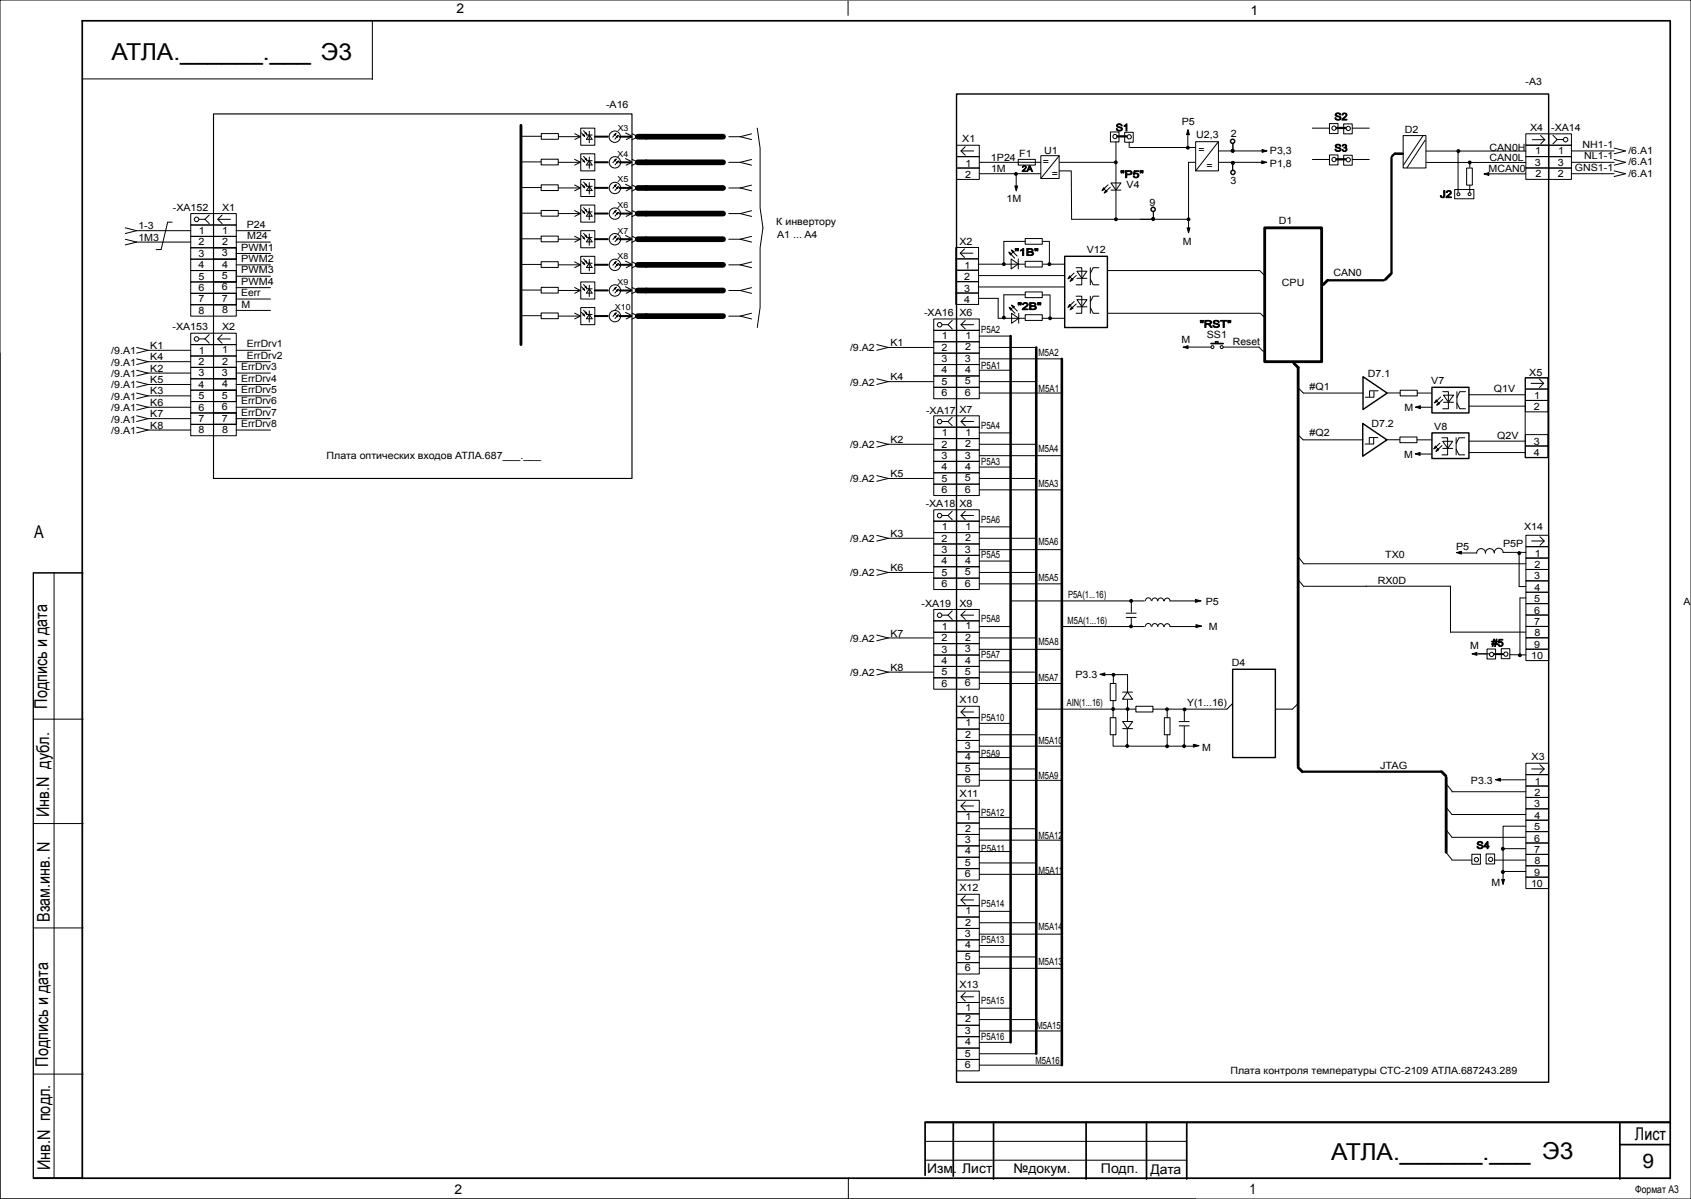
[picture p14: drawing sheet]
<svg xmlns="http://www.w3.org/2000/svg" width="594mm" height="421mm" viewBox="0 0 594 421" stroke-linecap="round" stroke-linejoin="round" font-family="sans-serif">
<defs><g id="words">
<g font-size="8.2">
<text x="39.2" y="21">АТЛА.______.___ Э3</text>
<text x="467.6" y="407.2">АТЛА.______.___ Э3</text>
</g>
<text font-size="7" x="577" y="410">9</text>
<g font-size="6.2">
<text x="11.9" y="189">A</text>
<text x="16.6" y="248.9" transform="rotate(-90 16.6 248.9)">Подпись и дата</text>
<text x="17.3" y="287" transform="rotate(-90 17.3 287)">Инв.N дубл.</text>
<text x="17.5" y="323.7" transform="rotate(-90 17.5 323.7)">Взам.инв. N</text>
<text x="16.9" y="374.5" transform="rotate(-90 16.9 374.5)">Подпись и дата</text>
<text x="574.3" y="400.3">Лист</text>
<text x="17.6" y="410.9" transform="rotate(-90 17.6 410.9)">Инв.N подл.</text>
</g>
<text font-size="5" x="438.9" y="419.4">1</text>
<g font-size="4.7">
<text x="160.3" y="4.7">2</text>
<text x="439.3" y="5.3">1</text>
<text x="325.7" y="412">Изм.</text>
<text x="338" y="412">Лист</text>
<text x="356" y="412">№докум.</text>
<text x="386.7" y="412">Подп.</text>
<text x="404.1" y="412.2">Дата</text>
<text x="159.6" y="419.4">2</text>
</g>
<text font-size="3.7" x="574.4" y="419">Формат А3</text>
<g font-size="3.5">
<text x="535.9" y="30">-А3</text>
<text x="212.9" y="38">-А16</text>
<text x="392" y="46">S1</text>
<text x="415.1" y="44">P5</text>
<text x="432.4" y="48">2</text>
<text x="468.7" y="42.2">S2</text>
<text x="493.5" y="46.6">D2</text>
<text x="537.5" y="46">X4</text>
<text x="544.9" y="46">-XA14</text>
<text x="338" y="50">X1</text>
<text x="420.2" y="48.5">U2,3</text>
<text x="421.1" y="53.8">=</text>
<text x="468.7" y="53.2">S3</text>
<text x="523.2" y="52.9">CAN0H</text>
<text x="555.9" y="52">NH1-1</text>
<text x="339.1" y="58.5">1</text>
<text x="348.1" y="56.6">1P24</text>
<text x="358" y="55">F1</text>
<text x="366.3" y="58">=</text>
<text x="366.8" y="54">U1</text>
<text x="423.8" y="59.3">=</text>
<text x="446.1" y="54.1">P3,3</text>
<text x="446.1" y="58.7">P1,8</text>
<text x="523.2" y="56.5">CAN0L</text>
<text x="539.1" y="58.4">3</text>
<text x="539.2" y="54">1</text>
<text x="547.2" y="58.1">3</text>
<text x="547.4" y="54.1">1</text>
<text x="553.2" y="60">GNS1-1</text>
<text x="556.5" y="56">NL1-1</text>
<text x="572" y="54">/6.A1</text>
<text x="572" y="58">/6.A1</text>
<text x="339" y="62.5">2</text>
<text x="348.1" y="60.3">1M</text>
<text x="369.4" y="62.2">=</text>
<text x="393.5" y="62.4">&quot;P5&quot;</text>
<text x="432.3" y="64.6">3</text>
<text x="522.9" y="60.6">MCAN0</text>
<text x="539.4" y="62.3">2</text>
<text x="547.3" y="62.1">2</text>
<text x="572" y="62">/6.A1</text>
<text x="353.6" y="71">1M</text>
<text x="395.8" y="66">V4</text>
<text x="505.8" y="69.4">J2</text>
<text x="60.7" y="74">-XА152</text>
<text x="78" y="74">X1</text>
<text x="403.8" y="72.4">9</text>
<text x="48.6" y="80.5">1-3</text>
<text x="69.8" y="82.1">1</text>
<text x="78" y="82">1</text>
<text x="86.7" y="80">P24</text>
<text x="272.7" y="79">К инвертору</text>
<text x="273" y="83.5">A1 ... A4</text>
<text x="449.2" y="78.5">D1</text>
<text x="48.6" y="84.5">1M3</text>
<text x="69.7" y="86.1">2</text>
<text x="78" y="86">2</text>
<text x="84.7" y="88">PWM1</text>
<text x="86.8" y="84">M24</text>
<text x="337" y="86">X2</text>
<text x="356.4" y="89.8">&quot;1B&quot;</text>
<text x="381.7" y="89">V12</text>
<text x="415.4" y="86">M</text>
<text x="69.7" y="90.1">3</text>
<text x="69.7" y="94.1">4</text>
<text x="77.9" y="90">3</text>
<text x="78" y="94">4</text>
<text x="84.7" y="92">PWM2</text>
<text x="338.8" y="94.4">1</text>
<text x="69.7" y="98.1">5</text>
<text x="77.9" y="98">5</text>
<text x="77.9" y="102">6</text>
<text x="84.7" y="96">PWM3</text>
<text x="84.7" y="100">PWM4</text>
<text x="338.7" y="98.4">2</text>
<text x="450.3" y="100.5">CPU</text>
<text x="468.4" y="96.9">CAN0</text>
<text x="69.7" y="102.1">6</text>
<text x="69.7" y="106.1">7</text>
<text x="77.9" y="106">7</text>
<text x="84.7" y="104">Eerr</text>
<text x="338.7" y="102.4">3</text>
<text x="338.7" y="106.4">4</text>
<text x="69.7" y="110.1">8</text>
<text x="78" y="110">8</text>
<text x="84.8" y="108">M</text>
<text x="324.6" y="111">-XA16</text>
<text x="337" y="111">X6</text>
<text x="357.4" y="108.8">&quot;2B&quot;</text>
<text x="60.6" y="116">-XA153</text>
<text x="78" y="116">X2</text>
<text x="330.8" y="119.1">1</text>
<text x="339.1" y="119">1</text>
<text x="344.7" y="117">P5A2</text>
<text x="421.4" y="115">&quot;RST&quot;</text>
<text x="423.9" y="118.6">SS1</text>
<text x="39.1" y="124.4">/9.A1</text>
<text x="52.8" y="122.5">K1</text>
<text x="69.8" y="124.1">1</text>
<text x="78" y="124">1</text>
<text x="86.7" y="122">ErrDrv1</text>
<text x="86.7" y="126">ErrDrv2</text>
<text x="298.6" y="123.4">/9.A2</text>
<text x="312.8" y="121.5">K1</text>
<text x="330.7" y="123.1">2</text>
<text x="339" y="123">2</text>
<text x="364.8" y="125">M5A2</text>
<text x="415" y="120.6">M</text>
<text x="433.1" y="121">Reset</text>
<text x="39.1" y="128.4">/9.A1</text>
<text x="52.8" y="126.5">K4</text>
<text x="52.8" y="130.5">K2</text>
<text x="69.7" y="128.1">2</text>
<text x="78" y="128">2</text>
<text x="84.7" y="130">ErrDrv3</text>
<text x="330.7" y="127.1">3</text>
<text x="330.7" y="131.1">4</text>
<text x="338.9" y="127">3</text>
<text x="339" y="131">4</text>
<text x="344.7" y="129.5">P5A1</text>
<text x="39.1" y="132.4">/9.A1</text>
<text x="39.1" y="136.4">/9.A1</text>
<text x="52.8" y="134.5">K5</text>
<text x="69.7" y="132.1">3</text>
<text x="69.7" y="136.1">4</text>
<text x="77.9" y="132">3</text>
<text x="78" y="136">4</text>
<text x="84.7" y="134">ErrDrv4</text>
<text x="298.6" y="135.4">/9.A2</text>
<text x="312.8" y="133.5">K4</text>
<text x="330.7" y="135.1">5</text>
<text x="338.9" y="135">5</text>
<text x="364.8" y="137.5">M5A1</text>
<text x="460" y="137">#Q1</text>
<text x="480.5" y="132.3">D7.1</text>
<text x="502.7" y="135">V7</text>
<text x="524.7" y="137.6">Q1V</text>
<text x="537.2" y="132">X5</text>
<text x="39.1" y="140.4">/9.A1</text>
<text x="52.8" y="138.5">K3</text>
<text x="52.8" y="142.5">K6</text>
<text x="69.7" y="140.1">5</text>
<text x="77.9" y="140">5</text>
<text x="77.9" y="144">6</text>
<text x="84.7" y="138">ErrDrv5</text>
<text x="84.7" y="142">ErrDrv6</text>
<text x="330.7" y="139.1">6</text>
<text x="338.9" y="139">6</text>
<text x="538.9" y="140.1">1</text>
<text x="39.1" y="144.4">/9.A1</text>
<text x="39.1" y="148.4">/9.A1</text>
<text x="52.8" y="146.5">K7</text>
<text x="69.7" y="144.1">6</text>
<text x="69.7" y="148.1">7</text>
<text x="77.9" y="148">7</text>
<text x="84.7" y="146">ErrDrv7</text>
<text x="84.7" y="150">ErrDrv8</text>
<text x="325.3" y="145.4">-XA17</text>
<text x="337" y="145">X7</text>
<text x="481.7" y="149.8">D7.2</text>
<text x="493.3" y="144.3">M</text>
<text x="538.8" y="144.1">2</text>
<text x="39.1" y="152.4">/9.A1</text>
<text x="52.8" y="150.5">K8</text>
<text x="69.7" y="152.1">8</text>
<text x="78" y="152">8</text>
<text x="312.8" y="155.5">K2</text>
<text x="330.8" y="153.1">1</text>
<text x="339.1" y="153">1</text>
<text x="344.7" y="150.6">P5A4</text>
<text x="460" y="153">#Q2</text>
<text x="503.8" y="151">V8</text>
<text x="525.9" y="154">Q2V</text>
<text x="114.7" y="161">Плата оптических входов АТЛА.687___.___</text>
<text x="298.6" y="157.4">/9.A2</text>
<text x="330.7" y="161.1">3</text>
<text x="330.7" y="157.1">2</text>
<text x="338.9" y="161">3</text>
<text x="339" y="157">2</text>
<text x="364.8" y="158.6">M5A4</text>
<text x="493.2" y="160.8">M</text>
<text x="538.8" y="156.1">3</text>
<text x="538.8" y="160.1">4</text>
<text x="312.8" y="167.5">K5</text>
<text x="330.7" y="165.1">4</text>
<text x="339" y="165">4</text>
<text x="344.7" y="163.1">P5A3</text>
<text x="298.6" y="169.4">/9.A2</text>
<text x="330.7" y="169.1">5</text>
<text x="330.7" y="173.1">6</text>
<text x="338.9" y="169">5</text>
<text x="338.9" y="173">6</text>
<text x="364.8" y="171.1">M5A3</text>
<text x="325.2" y="178.1">-XA18</text>
<text x="337" y="178">X8</text>
<text x="344.7" y="183.5">P5A6</text>
<text x="298.6" y="190.4">/9.A2</text>
<text x="312.8" y="188.5">K3</text>
<text x="330.7" y="190.1">2</text>
<text x="330.8" y="186.1">1</text>
<text x="339" y="190">2</text>
<text x="339.1" y="186">1</text>
<text x="364.8" y="191.5">M5A6</text>
<text x="528" y="192">P5P</text>
<text x="535.4" y="186">X14</text>
<text x="330.7" y="194.1">3</text>
<text x="338.9" y="194">3</text>
<text x="344.7" y="196">P5A5</text>
<text x="486.6" y="196">TX0</text>
<text x="511.5" y="193">P5</text>
<text x="539.1" y="195.5">1</text>
<text x="298.6" y="202.4">/9.A2</text>
<text x="312.8" y="200.5">K6</text>
<text x="330.7" y="202.1">5</text>
<text x="330.7" y="198.1">4</text>
<text x="338.9" y="202">5</text>
<text x="339" y="198">4</text>
<text x="539" y="203.5">3</text>
<text x="539" y="199.5">2</text>
<text x="330.7" y="206.1">6</text>
<text x="338.9" y="206">6</text>
<text x="364.8" y="204">M5A5</text>
<text x="484" y="205">RX0D</text>
<text x="539" y="207.5">4</text>
<text x="323.7" y="213">-XA19</text>
<text x="337" y="213">X9</text>
<text x="375.2" y="210">P5A(1...16)</text>
<text x="423.6" y="212.4">P5</text>
<text x="539" y="211.5">5</text>
<text x="539" y="215.5">6</text>
<text x="591.3" y="212.6">A</text>
<text x="330.8" y="221.1">1</text>
<text x="339.1" y="221">1</text>
<text x="344.7" y="218.5">P5A8</text>
<text x="375" y="219">M5A(1...16)</text>
<text x="424.6" y="221.3">M</text>
<text x="539" y="219.5">7</text>
<text x="298.6" y="225.4">/9.A2</text>
<text x="312.8" y="223.5">K7</text>
<text x="330.7" y="225.1">2</text>
<text x="339" y="225">2</text>
<text x="364.8" y="226.5">M5A8</text>
<text x="516.5" y="228">M</text>
<text x="524" y="227">#5</text>
<text x="539" y="227.5">9</text>
<text x="539" y="223.5">8</text>
<text x="330.7" y="229.1">3</text>
<text x="330.7" y="233.1">4</text>
<text x="338.9" y="229">3</text>
<text x="339" y="233">4</text>
<text x="344.7" y="231">P5A7</text>
<text x="537.8" y="231.5">10</text>
<text x="298.6" y="237.4">/9.A2</text>
<text x="312.8" y="235.5">K8</text>
<text x="330.7" y="237.1">5</text>
<text x="338.9" y="237">5</text>
<text x="364.8" y="239">M5A7</text>
<text x="377.7" y="238.1">P3.3</text>
<text x="432.7" y="234">D4</text>
<text x="330.7" y="241.1">6</text>
<text x="338.9" y="241">6</text>
<text x="337" y="247">X10</text>
<text x="374.7" y="248">AIN(1...16)</text>
<text x="417" y="248">Y(1...16)</text>
<text x="339.1" y="255">1</text>
<text x="344.7" y="253.2">P5A10</text>
<text x="338.9" y="263">3</text>
<text x="339" y="259">2</text>
<text x="364.8" y="261.2">M5A10</text>
<text x="422.3" y="263.6">M</text>
<text x="339" y="267">4</text>
<text x="344.7" y="265.7">P5A9</text>
<text x="484.8" y="270">JTAG</text>
<text x="538" y="267">X3</text>
<text x="338.9" y="271">5</text>
<text x="338.9" y="275">6</text>
<text x="364.8" y="273.7">M5A9</text>
<text x="516.7" y="275.1">P3.3</text>
<text x="539.1" y="275.5">1</text>
<text x="337" y="280">X11</text>
<text x="539" y="279.5">2</text>
<text x="344.7" y="286.5">P5A12</text>
<text x="539" y="283.5">3</text>
<text x="539" y="287.5">4</text>
<text x="339" y="292">2</text>
<text x="339.1" y="288">1</text>
<text x="539" y="291.5">5</text>
<text x="338.9" y="296">3</text>
<text x="344.7" y="299">P5A11</text>
<text x="364.8" y="294.5">M5A12</text>
<text x="518.6" y="298">S4</text>
<text x="539" y="295.5">6</text>
<text x="539" y="299.5">7</text>
<text x="338.9" y="304">5</text>
<text x="339" y="300">4</text>
<text x="539" y="303.5">8</text>
<text x="338.9" y="308">6</text>
<text x="364.8" y="307">M5A11</text>
<text x="523.9" y="311">M</text>
<text x="537.8" y="311.5">10</text>
<text x="539" y="307.5">9</text>
<text x="337" y="313">X12</text>
<text x="339.1" y="321">1</text>
<text x="344.7" y="318.5">P5A14</text>
<text x="338.9" y="329">3</text>
<text x="339" y="325">2</text>
<text x="364.8" y="326.5">M5A14</text>
<text x="339" y="333">4</text>
<text x="344.7" y="331">P5A13</text>
<text x="338.9" y="337">5</text>
<text x="338.9" y="341">6</text>
<text x="364.8" y="339">M5A13</text>
<text x="337" y="347">X13</text>
<text x="344.7" y="352.5">P5A15</text>
<text x="339" y="359">2</text>
<text x="339.1" y="355">1</text>
<text x="338.9" y="363">3</text>
<text x="344.7" y="365">P5A16</text>
<text x="364.1" y="361.3">M5A15</text>
<text x="338.9" y="371">5</text>
<text x="339" y="367">4</text>
<text x="338.9" y="375">6</text>
<text x="363.7" y="373.7">M5A16</text>
<text x="432.2" y="377">Плата контроля температуры СТС-2109 АТЛА.687243.289</text>
</g>
<g font-size="2.9">
<text x="217" y="46">X3</text>
<text x="216.9" y="55">X4</text>
<text x="216.9" y="64">X5</text>
<text x="359" y="60.3">2A</text>
<text x="216.9" y="73">X6</text>
<text x="216.9" y="82">X7</text>
<text x="216.9" y="91">X8</text>
<text x="216.9" y="100">X9</text>
<text x="216" y="109">X10</text>
</g>
</g></defs>
<g fill="none" stroke="#000" stroke-width=".35">
<path d="M0 0h594v421h-594zM130.8 7.5v20.4M297.9 .4v5M29 27.7h101.9M183 56.9h7.1M183.1 47.9h7.1M190.1 55.9h6v2h-6zM190.1 46.9h6v2h-6zM196.2 48h7.7M201.8 56l2 1h-7.7M201.9 47l2 1-2 1M203.9 57l-2 1"/>
<path d="M204 45h4.9v6h-4.9zM204 54h4.9v6h-4.9zM204.3 46.7l1.1 1.2M204.3 55.7l1.1 1.2M205 45.9l1.1 1.3M205 54.9l1.1 1.3M206 47.4h2M206 56.4h2M207 46.1v4M207 55.1v4M207 47.4l1 1.5h-2zM207 56.4l1 1.5h-2z"/>
<path d="M216.4 46.9l-1.2 1.2M216.4 55.9l-1.1 1.2M217.1 47.6l-1.1 1.3M217.2 56.6l-1.2 1.3M219.7 55.7l2 1M219.8 46.7l2 1M221.9 57l-2 1M222 48l-2 1M222.1 47l2 1M222.1 56l2 1M224 48.1l-2 1M224 57.1l-2 1"/>
<path d="M256 57h4M256 48h4M260 48l4 1M260 57l4 1M264 47l-4 1M264 56l-4 1M266 45l1 7v21l1 7-1 7v21l-1 7M67 75h8v4h-8zM67 79h8v4h-8zM70 77h2M72 77l1.5 1.5M73.5 75.5l-1.5 1.5"/>
<path d="M75 75h8v4h-8zM75 79h8v4h-8zM76.6 77h4.3M78 75.5l-1.5 1.5 1.5 1.5M183 65.9h7.1M183 74.9h7.1M190.1 64.9h6v2h-6zM190.1 73.9h6v2h-6zM201.8 65l2 1h-7.7M201.8 74l2 1h-7.7M203.9 66l-2 1M203.9 75l-2 1"/>
<path d="M204 63h4.9v6h-4.9zM204 72h4.9v6h-4.9zM204.3 64.7l1.1 1.2M204.3 73.7l1.1 1.2M205 63.9l1.1 1.3M205 72.9l1.1 1.3M206 65.4h2M206 74.4h2M207 64.1v4M207 73.1v4M207 65.4l1 1.5h-2zM207 74.4l1 1.5h-2z"/>
<path d="M216.4 64.9l-1.1 1.2M216.4 73.9l-1.1 1.2M217.2 65.6l-1.2 1.3M217.2 74.6l-1.2 1.3M219.7 64.7l2 1M219.7 73.7l2 1M221.9 66l-2 1M221.9 75l-2 1M222.1 65l2 1M222.1 74l2 1M224 66.1l-2 1M224 75.1l-2 1"/>
<path d="M256 75h4M256 66h4M260 66l4 1M260 75l4 1M264 65l-4 1M264 74l-4 1M389.2 64.9l-1.9 1.9M390 65.8l-1.9 1.8M390.2 64.3h3.5l-1.7 2.5zM390.2 66.8h3.5M67 83h8v4h-8zM67 87h8v4h-8z"/>
<path d="M67 91h8v4h-8zM67 95h8v4h-8zM67 99h8v4h-8zM75 87h8v4h-8zM75 83h8v4h-8zM75 95h8v4h-8zM75 91h8v4h-8zM75 99h8v4h-8zM82.9 93h12.1M82.9 81h12.1M82.9 85h12.1M82.9 89h12.1"/>
<path d="M82.9 97h12.1M183 83.9h7.1M183 92.9h7.1M190.1 82.9h6v2h-6zM190.1 91.9h6v2h-6zM201.8 83l2 1h-7.7M201.8 92l2 1h-7.7M203.9 84l-2 1M203.9 93l-2 1M204 81h4.9v6h-4.9zM204 90h4.9v6h-4.9zM204 99h4.9v6h-4.9z"/>
<path d="M204.3 82.7l1.1 1.2M204.3 91.7l1.1 1.2M205 81.9l1.1 1.3M205 90.9l1.1 1.3M205 99.9l1.1 1.3M206 83.4h2M206 92.4h2M207 82.1v4M207 91.1v4M207 83.4l1 1.5h-2zM207 92.4l1 1.5h-2zM216.4 82.9l-1.1 1.2"/>
<path d="M216.4 91.9l-1.1 1.2M217.2 83.6l-1.2 1.3M217.2 92.6l-1.2 1.3M219.7 82.7l2 1M219.7 91.7l2 1M221.9 84l-2 1M221.9 93l-2 1M222.1 83l2 1M222.1 92l2 1M224 84.1l-2 1M224 93.1l-2 1M256 93h4"/>
<path d="M256 84h4M260 84l4 1M260 93l4 1M264 83l-4 1M264 92l-4 1M335.7 90.9h8v4h-8zM335.7 94.9h8v4h-8zM335.7 98.9h8v4h-8zM335.7 86.9h8v4h-8zM337.4 88.9h4.3M338.8 87.4l-1.5 1.5 1.5 1.5M343.6 92.8h16.4"/>
<path d="M343.6 96.8h30.4M354.6 88.7l1.8 2M355.2 90.9l2.5 1.8-2.5 1.7zM355.4 88l1.9 1.9M357.7 90.9v3.5M360.1 83.8h6v2h-6zM360.1 91.8h6v2h-6zM360.1 84.8h-7.5v8M366.4 92.8h7.6M366.4 84.8h2.1M368.6 84.8v8M377.3 95.9l-2 1.8"/>
<path d="M378 94h2v6h-2M378 96.7l-1.9 1.9M378.3 95.2h3.5l-1.8 2.5zM378.3 97.7h3.5M383 98l1 2h2M383 94v6M386 94h-2l-1 2M389 95h53.5M442.6 95.1l1.5 1.5M67 103h8v4h-8zM67 107h8v4h-8zM67 117h8v4h-8z"/>
<path d="M70 119h2M72 119l1.5 1.5M73.5 117.5l-1.5 1.5M75 103h8v4h-8zM75 107h8v4h-8zM75 117h8v4h-8zM76.6 119h4.3M78 117.5l-1.5 1.5 1.5 1.5M82.9 101h12.1M82.9 105h12.1M82.9 109h12.1M183 101.9h7.1"/>
<path d="M183 110.9h7.1M190.1 100.9h6v2h-6zM190.1 109.9h6v2h-6zM196.1 111h7.7M201.8 101l2 1h-7.7M201.8 110l2 1M203.9 102l-2 1M203.9 111l-2 1M204 108h4.9v6h-4.9zM204.3 100.7l1.1 1.2M204.3 109.7l1.1 1.2M205 108.9l1.1 1.3"/>
<path d="M206 101.4h2M206 110.4h2M207 100.1v4M207 109.1v4M207 101.4l1 1.5h-2zM207 110.4l1 1.5h-2zM216.4 100.9l-1.1 1.2M216.4 109.9l-1.1 1.2M217.2 101.6l-1.2 1.3M217.2 110.6l-1.2 1.3M219.7 100.7l2 1M219.7 109.7l2 1"/>
<path d="M221.9 102l-2 1M221.9 111l-2 1M222.1 101l2 1M222.1 110l2 1M224 102.1l-2 1M224 111.1l-2 1M256 102h4M256 111h4M260 102l4 1M260 111l4 1M264 101l-4 1M264 110l-4 1"/>
<path d="M335.7 102.9h8v4h-8zM336 116h8v4h-8zM336 112h8v4h-8zM337.7 114h4.3M339.1 112.5l-1.5 1.5 1.5 1.5M343.6 100.8h30.4M343.6 104.8h7v7h9.3M344 118h11M354.7 108.1l1.8 1.9M355.4 110l2.5 1.8-2.5 1.7zM355.5 107.3l1.9 2M357.9 110v3.5"/>
<path d="M360.1 102.5h6v2h-6zM360.1 110.5h6v2h-6zM360.1 103.5h-7.5v8M366.1 103.6h2.7M366.1 111.8h7.8M368.9 103.5v8.3M377.3 105.9l-2 1.8M378 104h2v6h-2M378 106.7l-1.9 1.9M378.3 105.2h3.5l-1.8 2.5zM378.3 107.7h3.5M383 108l1 2h2"/>
<path d="M383 104v6M386 104h-2l-1 2M389.2 110h53.6M442.8 110.1l1.5 1.5M0 124v297h420M67 121h8v4h-8zM67 125h8v4h-8zM67 129h8v4h-8zM67 133h8v4h-8zM67 137h8v4h-8zM75 129h8v4h-8zM75 125h8v4h-8z"/>
<path d="M75 121h8v4h-8zM75 137h8v4h-8zM75 133h8v4h-8zM82.9 123h12.1M82.9 127h12.1M82.9 131h12.1M82.9 135h12.1M82.9 139h12.1M336 120h8v4h-8zM336 124h8v4h-8zM336 128h8v4h-8zM336 132h8v4h-8z"/>
<path d="M336 136h8v4h-8zM344 138h29M344 130h11M344 122h20M344 134h20M344 126h29M442.2 121.9l1.5 1.5M455.8 136l2 2h21M482.6 137.5v2h-3M484.1 137.2h-3v2M486.8 138h5M491.8 137h6v2h-6z"/>
<path d="M497.8 138h5M506.1 139.4l-2 1.9M506.8 137.5h2v6h-2M507.1 138.8h3.5l-1.8 2.5zM511.8 137.5v6M514.8 137.5h-2l-1 2M516 138.6h19.8M535.8 132.7h8v28h-8zM67 141h8v4h-8zM67 145h8v4h-8zM67 149h8v4h-8zM75 145h8v4h-8z"/>
<path d="M75 141h8v4h-8zM75 149h8v4h-8zM82.9 143h12.1M82.9 147h12.1M82.9 151h12.1M336 150h8v4h-8zM336 154h8v4h-8zM336 158h8v4h-8zM336 146h8v4h-8zM337.7 148h4.3M339.1 146.5l-1.5 1.5 1.5 1.5M344 152h11"/>
<path d="M344 156h20M455.7 152.4l2 2h21M482.5 153.9v2h-3M484 153.6h-3v2M486.7 154.4h5M491.7 153.4h6v2h-6zM497.7 154.4h5M498.9 159.4h4M499 143h4M505.8 155.6l-2 1.8M506.5 153.7h2v6h-2M506.5 156.4l-1.9 1.9"/>
<path d="M506.8 154.9h3.5l-1.8 2.5zM506.8 157.4h3.5M506.8 140.3l-1.9 1.8M507.1 141.3h3.5M511.5 157.7l1 2h2M511.5 153.7v6M511.8 141.5l1 2h2M514.5 153.7h-2l-1 2M516 158.9h19.6M516 154.9h19.7M516 142.6h19.7M535.8 152.6h8v4h-8z"/>
<path d="M535.8 156.6h8v4h-8zM336 162h8v4h-8zM336 166h8v4h-8zM336 170h8v4h-8zM336 179h8v4h-8zM339.1 179.5l-1.5 1.5 1.5 1.5M344 164h11M344 168h20M344 160h29M344 172h29M336 183h8v4h-8zM336 187h8v4h-8z"/>
<path d="M336 191h8v4h-8zM336 195h8v4h-8zM336 199h8v4h-8zM337.7 181h4.3M344 185h11M344 197h11M344 189h20M344 193h29M456 195.5l2 2.5M458 198h78M512.5 194.2h6.2a1.53 1.53 0 0 1 1.5-1.6 1.53 1.53 0 0 1 1.6 1.6 1.56 1.56 0 0 1 1.5-1.6 1.56 1.56 0 0 1 1.6 1.6M524.9 194a1.56 1.56 0 0 1 1.6-1.5 1.56 1.56 0 0 1 1.5 1.5"/>
<path d="M528 194h8M533.6 194.1v11.9h2.4M536 192h8v4h-8zM536 196h8v4h-8zM536 200h8v4h-8zM536 188h8v4h-8zM538 190h4.3M540.9 188.5l1.5 1.5-1.5 1.5M11.7 201.1h17.3v212.5h-17.3zM19 201.2v212.6M29.2 201.2h-17.5v212.6M336 203h8v4h-8z"/>
<path d="M336 218h8v4h-8zM336 214h8v4h-8zM337.7 216h4.3M339.1 214.5l-1.5 1.5 1.5 1.5M344 201h20M344 205h29M355 211h47M395.6 215.3h3.5M395.6 216.8h3.5M397.4 216.9v3M397.4 210.9v4.1M402.4 210.9a1 1 0 0 1 1-1 1 1 0 0 1 1 1"/>
<path d="M402.4 219.9a1 1 0 0 1 1-1 1 1 0 0 1 1 1M404.6 211a1 1 0 0 1 1-1 1 1 0 0 1 1 1M404.6 220a1 1 0 0 1 1-1 1 1 0 0 1 1 1M406.7 211a1 1 0 0 1 1-1 1 1 0 0 1 1 1M406.7 220a1 1 0 0 1 1-1 1 1 0 0 1 1 1M409 211a1 1 0 0 1 1-1 1 1 0 0 1 1 1h10M456 203.5l2 2.5M509.5 205.8l-51.5 .1M509.5 205.8v16.3M533.9 209.9v20.1M534 210h2M536 204h8v4h-8z"/>
<path d="M536 208h8v4h-8zM536 212h8v4h-8zM536 216h8v4h-8zM536 220h8v4h-8zM336 222h8v4h-8zM336 226h8v4h-8zM336 230h8v4h-8zM336 234h8v4h-8zM336 238h8v4h-8zM344 220h11M344 232h11M344 224h20"/>
<path d="M344 236h20M344 228h29M344 240h29M373 220h29M387 236.9l9.1-.1v6M390 240h2v6h-2zM391.1 237v3M409 220a1 1 0 0 1 1-1 1 1 0 0 1 1 1h10M509.6 222h26.4M518.4 229.6h4M519.4 229.6h3.9M522.4 227.9h3v3.5h-3z"/>
<path d="M527.4 227.8h3v3.5h-3zM530.4 229.9l5.6 .1M536 224h8v4h-8zM536 228h8v4h-8zM11.7 252.5h17.5M336 252h8v4h-8zM336 256h8v4h-8zM336 260h8v4h-8zM336 248h8v4h-8zM337.7 250h4.3M339.1 248.5l-1.5 1.5 1.5 1.5M344 254h11"/>
<path d="M344 258h20M364 249h35M390 252h2v6h-2zM391 258v4h29M391 246v6M394.3 243h3.5M394.4 253.3h3.5l-1.8 2.5zM394.4 255.8h3.5M396 256v6M396.1 243l1.7 2.5h-3.5zM396.1 245.7v7.4M399 248h6v2h-6z"/>
<path d="M405 249h5v3M409 252h2v6h-2zM410 258v4M414.2 253.4h3.5M414.2 254.9h3.5M416 255v7M416 249v4M433 247l-2 2h-21M456 247l-2 2h-6M336 264h8v4h-8zM336 268h8v4h-8zM336 272h8v4h-8z"/>
<path d="M344 266h11M344 270h20M344 262h29M344 274h29M11.7 289.2h17.5M336 285h8v4h-8zM336 289h8v4h-8zM336 293h8v4h-8zM336 297h8v4h-8zM336 281h8v4h-8zM337.7 283h4.3M339.1 281.5l-1.5 1.5 1.5 1.5"/>
<path d="M344 287h11M344 299h11M344 291h20M344 295h29M336 301h8v4h-8zM336 305h8v4h-8zM336 318h8v4h-8zM336 314h8v4h-8zM337.7 316h4.3M339.1 314.5l-1.5 1.5 1.5 1.5M344 303h20M344 307h29"/>
<path d="M11.7 325.8h17.5M336 322h8v4h-8zM336 326h8v4h-8zM336 330h8v4h-8zM336 334h8v4h-8zM336 338h8v4h-8zM344 320h11M344 332h11M344 324h20M344 336h20M344 328h29M336 352h8v4h-8z"/>
<path d="M336 356h8v4h-8zM336 348h8v4h-8zM337.7 350h4.3M339.1 348.5l-1.5 1.5 1.5 1.5M344 354h11M344 358h20M344 340h29M11.7 377.1h17.5M336 360h8v4h-8zM336 364h8v4h-8zM336 368h8v4h-8zM336 372h8v4h-8z"/>
<path d="M344 366h11M344 370h20M344 362h29M344 374h29M298 413.6v7.3M325 407.4h91.9M325 400.8h91.9"/>
<circle cx="215.9" cy="48" r="2"/>
<circle cx="216" cy="57" r="2"/>
<circle cx="69.1" cy="77" r=".8"/>
<circle cx="216" cy="75" r="2"/>
<circle cx="216" cy="66" r="2"/>
<circle cx="216" cy="93" r="2"/>
<circle cx="216" cy="84" r="2"/>
<circle cx="69.1" cy="119" r=".8"/>
<circle cx="216" cy="102" r="2"/>
<circle cx="216" cy="111" r="2"/>
<circle cx="524" cy="229.8" r=".75"/>
<circle cx="529" cy="229.7" r=".75"/>
</g>
<g fill="none" stroke="#000" stroke-width=".6">
<path d="M28.8 7.3h557.9M28.9 7.4v406.4M586.7 7.4v406.4M325 394.1h261.5M334.9 394v19M349 394v20M381.5 394v20M402.7 394v20M416.9 394.1v19.9M569 394.5v19.5M586.5 394h-261.5v18.7M569.1 401.9h17.4"/>
<path d="M586.7 413.7h-574.9"/>
</g>
<g fill="none" stroke="#000" stroke-width=".7">
<path d="M209 57h4.5M209 48h4.5M217.6 57h4M217.6 48h4.1M209 66h4.5M209 75h4.5M217.6 66h4M217.6 75h4M209 84h4.5M209 93h4.5M217.6 84h4M217.6 93h4"/>
<path d="M209 102h4.5M209 111h4.5M217.6 102h4M217.6 111h4M524.9 229.7h3.1"/>
</g>
<path d="M183 44v77M444.2 80h20.1v47h-20.1zM454.5 127.6l1.5 1.5M456 129v140M456 269.5l1.5 1.5M506.4 270.9l1.5 1.5" fill="none" stroke="#000" stroke-width="1"/>
<path d="M75 40h147v128h-147z" fill="none" stroke="#000" stroke-width=".4"/>
<g fill="#000" stroke="#000" stroke-width=".35">
<path d="M205 47.2l.4 .7-.7-.4zM205 56.2l.4 .7-.7-.4zM205.8 46.5l.3 .7-.6-.4zM205.8 55.5l.3 .7-.6-.4zM215.7 47.3l.7-.4-.4 .7zM215.8 56.3l.6-.4-.3 .7zM216.5 48l.6-.4-.3 .7zM216.5 57l.7-.4-.4 .7zM205 65.2l.4 .7-.7-.4zM205 74.2l.4 .7-.7-.4zM205.5 64.8l.3-.3 .3 .7zM205.8 73.5l.3 .7-.6-.4z"/>
<path d="M215.8 65.3l.6-.4-.3 .7zM215.8 74.3l.6-.4-.3 .7zM216.5 66l.7-.4-.4 .7zM216.5 75l.7-.4-.4 .7zM387.7 65.9l.4 .5-1 .6zM388.4 66.8l.5 .4-1 .6zM204.7 83.5l.3-.3 .4 .7zM205 92.2l.4 .7-.7-.4zM205.5 82.8l.3-.3 .3 .7zM205.5 91.8l.3-.3 .3 .7zM215.8 83.3l.6-.4-.3 .7zM215.8 92.3l.6-.4-.3 .7z"/>
<path d="M216.5 84l.7-.4-.4 .7zM216.5 93l.7-.4-.4 .7zM354.4 88.5l1 .6-.5 .5zM355.2 87.8l1.1 .6-.5 .4zM375.7 96.9l.5 .5-1.1 .5zM376.5 97.7l.4 .5-1 .6zM205 101.2l.4 .7-.7-.4zM204.7 110.5l.3-.3 .4 .7zM205.5 100.8l.3-.3 .3 .7zM205.5 109.8l.3-.3 .3 .7zM215.8 101.3l.6-.4-.3 .7zM215.8 110.3l.6-.4-.3 .7z"/>
<path d="M216.5 102l.7-.4-.4 .7zM216.5 111l.7-.4-.4 .7zM354.5 107.9l1 .6-.5 .4zM355.3 107.1l1.1 .6-.5 .5zM375.7 106.9l.5 .5-1.1 .5zM376.5 107.7l.4 .5-1 .6zM415.6 121.9l1.7-.5v1zM497.1 159.4l1.7-.5v1zM497.2 143l1.7-.5v1zM504.2 156.6l.5 .5-1.1 .5zM504.5 140.4l.5 .5-1.1 .6zM505 157.4l.4 .5-1 .6z"/>
<path d="M505.3 141.3l.4 .4-1 .6zM511.6 194l1.8-.5v1zM419.9 210.5l2 .5-2 .5zM386.4 236.8l1.7-.5v1zM420.1 219.3l2 .5-2 .5zM517.1 229.6l1.7-.5v1zM419.2 261.3l2 .5-2 .5zM525.3 273.8l1.8-.5v1z"/>
<circle cx="352.6" cy="92.8" r=".5"/>
<circle cx="368.6" cy="92.8" r=".5"/>
<circle cx="352.6" cy="111.5" r=".5"/>
<circle cx="368.9" cy="111.8" r=".5"/>
<circle cx="533.7" cy="194.2" r=".5"/>
<circle cx="397.3" cy="219.9" r=".5"/>
<circle cx="397.4" cy="211" r=".5"/>
<circle cx="391.1" cy="236.9" r=".5"/>
<circle cx="533.9" cy="230.1" r=".5"/>
<circle cx="391" cy="249" r=".5"/>
<circle cx="396.1" cy="249" r=".5"/>
<circle cx="409.9" cy="249.1" r=".5"/>
<circle cx="416.1" cy="249.1" r=".5"/>
<circle cx="396" cy="261.9" r=".5"/>
<circle cx="410" cy="262" r=".5"/>
<circle cx="415.9" cy="262" r=".5"/>
</g>
<path d="M224 48h30M224 57h30M224 66h30M224 75h30M224 84h30M224 93h30M224 102h30M224 111h30" fill="none" stroke="#000" stroke-width="2"/>
<path d="M336 33h208v347h-208zM374 90h15v25h-15zM478.8 132.3l8.5 5.7-8.5 5.8zM503 136h13v9h-13zM478.7 148.7l8.5 5.8-8.5 5.7zM503 152h13v9h-13zM433 235h15v31h-15z" fill="none" stroke="#000" stroke-width=".5"/>
<path d="M458 271h48" fill="none" stroke="#000" stroke-width=".8"/>
<path d="M355 118v248M364 122v248M373 126v248" fill="none" stroke="#000" stroke-width=".9"/>
<g fill="#fff" stroke="#000" stroke-width=".35">
<circle cx="429.1" cy="121.9" r=".52"/>
<circle cx="425.9" cy="121.9" r=".52"/>
</g>
<path d="M425.4 120.6h4.2" fill="none" stroke="#000" stroke-width=".6"/>
<g fill="none" stroke="#000" stroke-width=".35">
<path d="M336 55h8v4h-8zM336 59h8v4h-8zM336 51h8v4h-8zM337.7 53h4.3M339.1 51.5l-1.5 1.5 1.5 1.5M344 57h21.6M357.7 56h6v2h-6zM365.6 54.7h6.4v8h-6.4zM372.1 54.7l-6.5 8M372.2 57h19.8M392 49.8v27.2M396.6 49.9v1.9"/>
<path d="M396.9 51.8h22.9M417.2 46.5v5.4M419.8 57h-2.3v22.9M420 49.8h8v10.2h-8zM428 57h16.1M428 49.8l-8 10.2M428 53h16.2M492.9 47.6h8v11.4h-8zM501 53h35M501.1 57h34.9M538.2 49h4.3M541.2 47.5l1.5 1.5-1.5 1.5"/>
<path d="M344 61h21.4M357 61.4v4.1M372.1 60h4.1M376.3 60l.1 17M376.5 77h40.5M511 66.5h6.7v3.3h-6.7zM523.1 61h12.9M426.9 119.9h1v.5h-1zM417.1 121.9h8.3M429.6 121.9h12.7M535.8 136.6h8v4h-8zM535.8 132.6h8v4h-8z"/>
<path d="M537.8 134.6h4.3M540.8 133.1l1.5 1.5-1.5 1.5M535.8 140.6h8v4h-8zM508.2 275.5l2 2.5M510 278h26M526.2 273.8h9.8M536 272h8v4h-8zM536 276h8v4h-8zM536 268h8v4h-8zM538 270h4.3M540.9 268.5l1.5 1.5-1.5 1.5M508 291.4l2 2.5"/>
<path d="M508 283.4l2 2.5M508 299.4l2 2.5M510 286h26M510 294h26M517 299.9h3v3.5h-3zM522 299.8h3v3.5h-3zM528 298h8M536 290.1h-8v18.9M536 280h8v4h-8zM536 284h8v4h-8zM536 288h8v4h-8zM536 292h8v4h-8z"/>
<path d="M536 296h8v4h-8zM510 302h7M525 302h11M528 306h8M536 300h8v4h-8zM536 304h8v4h-8zM536 308h8v4h-8z"/>
<circle cx="518.6" cy="301.8" r=".75"/>
<circle cx="523.6" cy="301.7" r=".75"/>
</g>
<g fill="#000" stroke="#000" stroke-width=".35">
<path d="M417.3 45.5l.5 1.8h-1zM443.2 56.5l1.8 .5-1.8 .5zM443.3 52.5l1.8 .5-1.8 .5zM356.5 65.3h1l-.5 1.8zM417 80h1l-.5 1.8zM527.5 308.8h1l-.5 1.7z"/>
<circle cx="391.9" cy="57" r=".5"/>
<circle cx="417.3" cy="51.9" r=".5"/>
<circle cx="356.9" cy="61.1" r=".5"/>
<circle cx="392" cy="77" r=".5"/>
<circle cx="417.5" cy="77" r=".5"/>
<circle cx="527.9" cy="298" r=".52"/>
<circle cx="527.9" cy="306.2" r=".52"/>
</g>
<path d="M466.3 98.4l-1.5 1.5M488.7 96.1l-2 2M508 273v26.2" fill="none" stroke="#000" stroke-width="1"/>
<path d="M488.8 55.4v40.5M489.9 53.9l-1 1M490 54h2.7M466.6 98.4h19.5" fill="none" stroke="#000" stroke-width=".8"/>
<g fill="#fff" stroke="#000" stroke-width=".35">
<circle cx="512.3" cy="68.2" r=".52"/>
<circle cx="516.2" cy="68.2" r=".52"/>
</g>
<g fill="none" stroke="#000" stroke-width=".35">
<path d="M390.1 46.3h3v3.5h-3zM395.1 46.4h3v3.5h-3zM433 57.2v2.7M433.1 50.2v2.7M461 45h6M461 56h6M467 43.4h3v3.5h-3zM467 54.4h3v3.5h-3zM472 43.5h3v3.5h-3zM472 54.5h3v3.5h-3zM475 45h6M475 56h6"/>
<path d="M499.9 47.6l-6.9 10.4M500.6 49.2l-6.4 9.7M512.2 53v14.5M515.2 59h2v6h-2zM516.3 57.3v1.5M536 59h8v4h-8zM536 55h8v4h-8zM536 51h8v4h-8zM536 47h8v4h-8zM544 51h8v4h-8zM544 55h8v4h-8zM544 59h8v4h-8z"/>
<path d="M544 47h8v4h-8zM545.5 47.5l1.5 1.5M547 49h2M547 49l-1.5 1.5M552 53h15M552 57h15M567 52l4 1-4 1M567 56l4 1-4 1M567 60l4 1-4 1M60.5 78h-1.6l-2.3 9.6h-1.7M405.2 74.1v2.8M516.3 65v2.5"/>
<path d="M552 61h15M44 80l4 1M44 84l4 1M48 81h19M48 81l-4 1M48 85h19M48 85l-4 1M328 112h8v4h-8zM328 116h8v4h-8zM331 114h2M333 114l1.5 1.5M334.5 112.5l-1.5 1.5"/>
<path d="M48 126l4 1M48 130l4 1M48 134l4 1M48 138l4 1M48 122l4 1M52 127h15M52 127l-4 1M52 131h15M52 131l-4 1M52 135h15M52 135l-4 1M52 139h15"/>
<path d="M52 139l-4 1M52 123h15M52 123l-4 1M308 121l4 1M308 133l4 1M312 122h16M312 122l-4 1M312 134h16M312 134l-4 1M328 120h8v4h-8zM328 124h8v4h-8zM328 128h8v4h-8z"/>
<path d="M328 132h8v4h-8zM328 136h8v4h-8zM48 142l4 1M48 146l4 1M48 150l4 1M52 143h15M52 143l-4 1M52 147h15M52 147l-4 1M52 151h15M52 151l-4 1M308 155l4 1"/>
<path d="M312 156h16M312 156l-4 1M328 146h8v4h-8zM328 150h8v4h-8zM328 154h8v4h-8zM328 158h8v4h-8zM331 148h2M333 148l1.5 1.5M334.5 146.5l-1.5 1.5M308 167l4 1M312 168h16M312 168l-4 1"/>
<path d="M328 179h8v4h-8zM328 162h8v4h-8zM328 166h8v4h-8zM328 170h8v4h-8zM334.5 179.5l-1.5 1.5M308 188l4 1M312 189h16M312 189l-4 1M328 183h8v4h-8zM328 187h8v4h-8zM328 191h8v4h-8zM328 195h8v4h-8z"/>
<path d="M328 199h8v4h-8zM331 181h2M333 181l1.5 1.5M308 200l4 1M312 201h16M312 201l-4 1M328 203h8v4h-8zM328 214h8v4h-8zM328 218h8v4h-8zM331 216h2M333 216l1.5 1.5M334.5 214.5l-1.5 1.5"/>
<path d="M308 223l4 1M308 235l4 1M312 224h16M312 224l-4 1M312 236h16M312 236l-4 1M328 222h8v4h-8zM328 226h8v4h-8zM328 230h8v4h-8zM328 234h8v4h-8zM328 238h8v4h-8z"/>
<circle cx="391.7" cy="47.9" r=".75"/>
<circle cx="396.7" cy="48" r=".75"/>
<circle cx="468.6" cy="56" r=".75"/>
<circle cx="468.6" cy="45" r=".75"/>
<circle cx="473.6" cy="45.1" r=".75"/>
<circle cx="473.6" cy="56.1" r=".75"/>
<circle cx="549.9" cy="49" r=".8"/>
<circle cx="330.1" cy="114" r=".8"/>
<circle cx="330.1" cy="148" r=".8"/>
<circle cx="330.1" cy="181" r=".8"/>
<circle cx="330.1" cy="216" r=".8"/>
</g>
<g fill="#000" stroke="#000" stroke-width=".35">
<path d="M521.3 61.1l1.7-.5v1z"/>
<circle cx="433" cy="53" r=".5"/>
<circle cx="433" cy="52.9" r=".5"/>
<circle cx="433.1" cy="57.2" r=".5"/>
<circle cx="512.3" cy="53" r=".5"/>
<circle cx="516.3" cy="57" r=".5"/>
<circle cx="405.1" cy="76.9" r=".5"/>
</g>
<g fill="none" stroke="#000" stroke-width=".5">
<circle cx="433" cy="49.6" r=".75"/>
<circle cx="405.1" cy="73.5" r=".75"/>
<circle cx="433.1" cy="60.5" r=".75"/>
</g>
<path d="M392.5 47.9h3.1M469.5 44.9h3.1M469.5 55.9h3.1" fill="none" stroke="#000" stroke-width=".8"/>
<use href="#words"/>
</svg>
